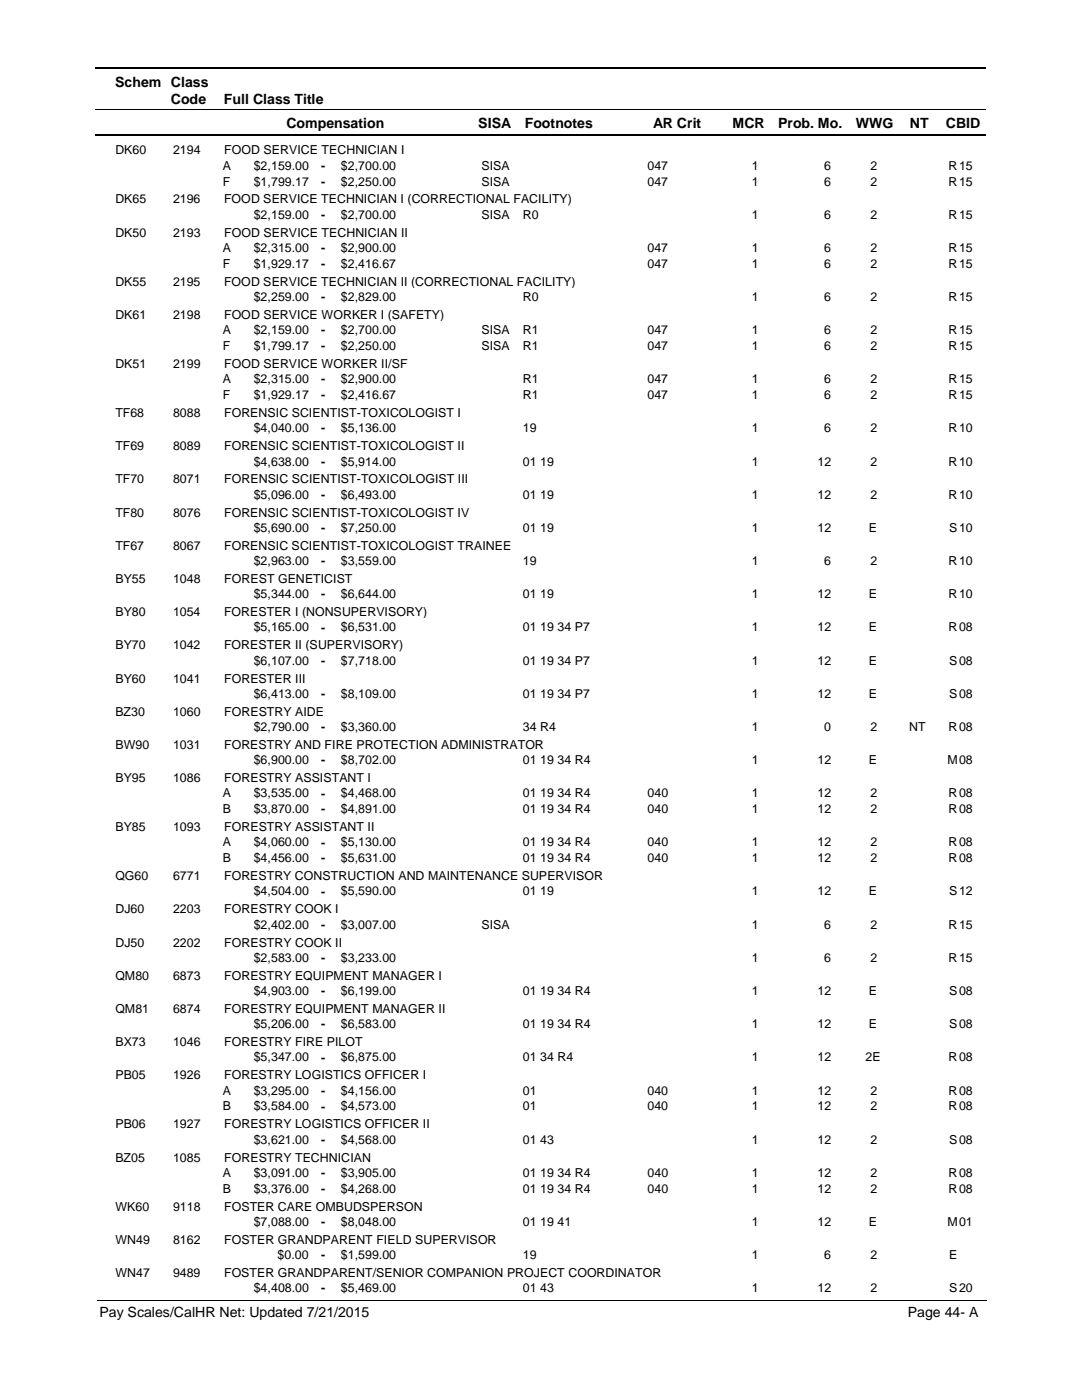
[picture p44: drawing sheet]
<svg xmlns="http://www.w3.org/2000/svg" width="216mm" height="279mm" viewBox="0 0 216 279" stroke-linecap="round" stroke-linejoin="round" font-family="sans-serif">
<defs><g id="words">
<g font-size="2.8">
<text x="23" y="17.3">Schem Class</text>
<text x="34.1" y="20.7">Code</text>
<text x="44.7" y="20.7">Full Class Title</text>
<text x="57.2" y="25.6">Compensation</text>
<text x="95.4" y="25.6">SISA</text>
<text x="104.7" y="25.6">Footnotes</text>
<text x="130.3" y="25.6">AR Crit</text>
<text x="146.2" y="25.6">MCR</text>
<text x="155.3" y="25.6">Prob. Mo.</text>
<text x="170.8" y="25.6">WWG</text>
<text x="181.5" y="25.6">NT</text>
<text x="188.7" y="25.6">CBID</text>
<text x="19.9" y="262.9">Pay Scales/CalHR Net: Updated 7/21/2015</text>
<text x="181.1" y="262.9">Page 44- A</text>
</g>
<g font-size="2.5">
<text x="23" y="30.8">DK60</text>
<text x="34.5" y="30.8">2194</text>
<text x="44.5" y="33.9">A</text>
<text x="44.7" y="30.8">FOOD SERVICE TECHNICIAN I</text>
<text x="50.6" y="33.9">$2,159.00</text>
<text x="64.1" y="33.9">-</text>
<text x="68" y="33.9">$2,700.00</text>
<text x="96.1" y="33.9">SISA</text>
<text x="129.2" y="33.9">047</text>
<text x="150" y="33.9">1</text>
<text x="164.5" y="33.9">6</text>
<text x="173.7" y="33.9">2</text>
<text x="189.3" y="33.9">R</text>
<text x="191.4" y="33.9">15</text>
<text x="23" y="40.6">DK65</text>
<text x="34.5" y="40.6">2196</text>
<text x="44.5" y="37">F</text>
<text x="44.7" y="40.6">FOOD SERVICE TECHNICIAN I (CORRECTIONAL FACILITY)</text>
<text x="50.6" y="37">$1,799.17</text>
<text x="64.1" y="37.1">-</text>
<text x="68" y="37">$2,250.00</text>
<text x="96.1" y="37">SISA</text>
<text x="129.2" y="37">047</text>
<text x="150" y="37">1</text>
<text x="164.5" y="37">6</text>
<text x="173.7" y="37">2</text>
<text x="189.3" y="37">R</text>
<text x="191.4" y="37">15</text>
<text x="23" y="47.2">DK50</text>
<text x="34.5" y="47.2">2193</text>
<text x="44.7" y="47.2">FOOD SERVICE TECHNICIAN II</text>
<text x="50.6" y="43.6">$2,159.00</text>
<text x="64.1" y="43.7">-</text>
<text x="68" y="43.6">$2,700.00</text>
<text x="96.1" y="43.6">SISA</text>
<text x="104.3" y="43.6">R0</text>
<text x="150" y="43.6">1</text>
<text x="164.5" y="43.6">6</text>
<text x="173.7" y="43.6">2</text>
<text x="189.3" y="43.6">R</text>
<text x="191.4" y="43.6">15</text>
<text x="44.5" y="50.3">A</text>
<text x="44.5" y="53.4">F</text>
<text x="50.6" y="50.3">$2,315.00</text>
<text x="50.6" y="53.4">$1,929.17</text>
<text x="64.1" y="50.3">-</text>
<text x="64.1" y="53.5">-</text>
<text x="68" y="50.3">$2,900.00</text>
<text x="68" y="53.4">$2,416.67</text>
<text x="129.2" y="50.3">047</text>
<text x="129.2" y="53.4">047</text>
<text x="150" y="53.4">1</text>
<text x="150" y="50.3">1</text>
<text x="164.5" y="50.3">6</text>
<text x="164.5" y="53.4">6</text>
<text x="173.7" y="50.3">2</text>
<text x="173.7" y="53.4">2</text>
<text x="189.3" y="53.4">R</text>
<text x="189.3" y="50.3">R</text>
<text x="191.4" y="50.3">15</text>
<text x="191.4" y="53.4">15</text>
<text x="23" y="57">DK55</text>
<text x="34.5" y="57">2195</text>
<text x="44.7" y="57">FOOD SERVICE TECHNICIAN II (CORRECTIONAL FACILITY)</text>
<text x="23" y="63.6">DK61</text>
<text x="34.5" y="63.6">2198</text>
<text x="44.7" y="63.6">FOOD SERVICE WORKER I (SAFETY)</text>
<text x="50.6" y="60.1">$2,259.00</text>
<text x="64.1" y="60.1">-</text>
<text x="68" y="60.1">$2,829.00</text>
<text x="104.3" y="60.1">R0</text>
<text x="150" y="60.1">1</text>
<text x="164.5" y="60.1">6</text>
<text x="173.7" y="60.1">2</text>
<text x="189.3" y="60.1">R</text>
<text x="191.4" y="60.1">15</text>
<text x="44.5" y="69.8">F</text>
<text x="44.5" y="66.7">A</text>
<text x="50.6" y="66.7">$2,159.00</text>
<text x="50.6" y="69.8">$1,799.17</text>
<text x="64.1" y="66.7">-</text>
<text x="64.1" y="69.9">-</text>
<text x="68" y="66.7">$2,700.00</text>
<text x="68" y="69.8">$2,250.00</text>
<text x="96.1" y="66.7">SISA</text>
<text x="96.1" y="69.8">SISA</text>
<text x="104.3" y="66.7">R1</text>
<text x="104.3" y="69.8">R1</text>
<text x="129.2" y="66.7">047</text>
<text x="129.2" y="69.8">047</text>
<text x="150" y="69.8">1</text>
<text x="150" y="66.7">1</text>
<text x="164.5" y="66.7">6</text>
<text x="164.5" y="69.8">6</text>
<text x="173.7" y="66.7">2</text>
<text x="173.7" y="69.8">2</text>
<text x="189.3" y="69.8">R</text>
<text x="189.3" y="66.7">R</text>
<text x="191.4" y="66.7">15</text>
<text x="191.4" y="69.8">15</text>
<text x="23" y="73.4">DK51</text>
<text x="34.5" y="73.4">2199</text>
<text x="44.5" y="76.5">A</text>
<text x="44.7" y="73.4">FOOD SERVICE WORKER II/SF</text>
<text x="50.6" y="76.5">$2,315.00</text>
<text x="64.1" y="76.5">-</text>
<text x="68" y="76.5">$2,900.00</text>
<text x="104.3" y="76.5">R1</text>
<text x="129.2" y="76.5">047</text>
<text x="150" y="76.5">1</text>
<text x="164.5" y="76.5">6</text>
<text x="173.7" y="76.5">2</text>
<text x="189.3" y="76.5">R</text>
<text x="191.4" y="76.5">15</text>
<text x="23" y="83.2">TF68</text>
<text x="34.5" y="83.2">8088</text>
<text x="44.5" y="79.7">F</text>
<text x="44.7" y="83.2">FORENSIC SCIENTIST-TOXICOLOGIST I</text>
<text x="50.6" y="79.7">$1,929.17</text>
<text x="64.1" y="79.7">-</text>
<text x="68" y="79.7">$2,416.67</text>
<text x="104.3" y="79.7">R1</text>
<text x="129.2" y="79.7">047</text>
<text x="150" y="79.7">1</text>
<text x="164.5" y="79.7">6</text>
<text x="173.7" y="79.7">2</text>
<text x="189.3" y="79.7">R</text>
<text x="191.4" y="79.7">15</text>
<text x="23" y="89.9">TF69</text>
<text x="34.5" y="89.9">8089</text>
<text x="44.7" y="89.9">FORENSIC SCIENTIST-TOXICOLOGIST II</text>
<text x="50.6" y="86.3">$4,040.00</text>
<text x="64.1" y="86.3">-</text>
<text x="68" y="86.3">$5,136.00</text>
<text x="104.3" y="86.3">19</text>
<text x="150" y="86.3">1</text>
<text x="164.5" y="86.3">6</text>
<text x="173.7" y="86.3">2</text>
<text x="189.3" y="86.3">R</text>
<text x="191.4" y="86.3">10</text>
<text x="50.6" y="92.9">$4,638.00</text>
<text x="64.1" y="92.9">-</text>
<text x="68" y="92.9">$5,914.00</text>
<text x="104.3" y="92.9">01 19</text>
<text x="150" y="92.9">1</text>
<text x="163.1" y="92.9">12</text>
<text x="173.7" y="92.9">2</text>
<text x="189.3" y="92.9">R</text>
<text x="191.4" y="92.9">10</text>
<text x="23" y="96.5">TF70</text>
<text x="34.5" y="96.5">8071</text>
<text x="44.7" y="96.5">FORENSIC SCIENTIST-TOXICOLOGIST III</text>
<text x="50.6" y="99.5">$5,096.00</text>
<text x="64.1" y="99.6">-</text>
<text x="68" y="99.5">$6,493.00</text>
<text x="104.3" y="99.5">01 19</text>
<text x="150" y="99.5">1</text>
<text x="163.1" y="99.5">12</text>
<text x="173.7" y="99.5">2</text>
<text x="189.3" y="99.5">R</text>
<text x="191.4" y="99.5">10</text>
<text x="23" y="103.1">TF80</text>
<text x="34.5" y="103.1">8076</text>
<text x="44.7" y="103.1">FORENSIC SCIENTIST-TOXICOLOGIST IV</text>
<text x="50.6" y="106.2">$5,690.00</text>
<text x="64.1" y="106.2">-</text>
<text x="68" y="106.2">$7,250.00</text>
<text x="104.3" y="106.2">01 19</text>
<text x="150" y="106.2">1</text>
<text x="163.1" y="106.2">12</text>
<text x="173.4" y="106.2">E</text>
<text x="189.4" y="106.2">S</text>
<text x="191.4" y="106.2">10</text>
<text x="23" y="109.7">TF67</text>
<text x="34.5" y="109.7">8067</text>
<text x="44.7" y="109.7">FORENSIC SCIENTIST-TOXICOLOGIST TRAINEE</text>
<text x="50.6" y="112.8">$2,963.00</text>
<text x="64.1" y="112.8">-</text>
<text x="68" y="112.8">$3,559.00</text>
<text x="104.3" y="112.8">19</text>
<text x="150" y="112.8">1</text>
<text x="164.5" y="112.8">6</text>
<text x="173.7" y="112.8">2</text>
<text x="189.3" y="112.8">R</text>
<text x="191.4" y="112.8">10</text>
<text x="23" y="116.3">BY55</text>
<text x="34.5" y="116.3">1048</text>
<text x="44.7" y="116.3">FOREST GENETICIST</text>
<text x="50.6" y="119.4">$5,344.00</text>
<text x="64.1" y="119.4">-</text>
<text x="68" y="119.4">$6,644.00</text>
<text x="104.3" y="119.4">01 19</text>
<text x="150" y="119.4">1</text>
<text x="163.1" y="119.4">12</text>
<text x="173.4" y="119.4">E</text>
<text x="189.3" y="119.4">R</text>
<text x="191.4" y="119.4">10</text>
<text x="23" y="123">BY80</text>
<text x="34.5" y="123">1054</text>
<text x="44.7" y="123">FORESTER I (NONSUPERVISORY)</text>
<text x="23" y="129.6">BY70</text>
<text x="34.5" y="129.6">1042</text>
<text x="44.7" y="129.6">FORESTER II (SUPERVISORY)</text>
<text x="50.6" y="126">$5,165.00</text>
<text x="64.1" y="126">-</text>
<text x="68" y="126">$6,531.00</text>
<text x="104.3" y="126">01 19 34 P7</text>
<text x="150" y="126">1</text>
<text x="163.1" y="126">12</text>
<text x="173.4" y="126">E</text>
<text x="189.3" y="126">R</text>
<text x="191.4" y="126">08</text>
<text x="23" y="136.2">BY60</text>
<text x="34.5" y="136.2">1041</text>
<text x="44.7" y="136.2">FORESTER III</text>
<text x="50.6" y="132.6">$6,107.00</text>
<text x="64.1" y="132.7">-</text>
<text x="68" y="132.6">$7,718.00</text>
<text x="104.3" y="132.6">01 19 34 P7</text>
<text x="150" y="132.6">1</text>
<text x="163.1" y="132.6">12</text>
<text x="173.4" y="132.6">E</text>
<text x="189.4" y="132.6">S</text>
<text x="191.4" y="132.6">08</text>
<text x="23" y="142.9">BZ30</text>
<text x="34.5" y="142.9">1060</text>
<text x="44.7" y="142.9">FORESTRY AIDE</text>
<text x="50.6" y="139.3">$6,413.00</text>
<text x="64.1" y="139.3">-</text>
<text x="68" y="139.3">$8,109.00</text>
<text x="104.3" y="139.3">01 19 34 P7</text>
<text x="150" y="139.3">1</text>
<text x="163.1" y="139.3">12</text>
<text x="173.4" y="139.3">E</text>
<text x="189.4" y="139.3">S</text>
<text x="191.4" y="139.3">08</text>
<text x="23" y="149.5">BW90</text>
<text x="34.5" y="149.5">1031</text>
<text x="44.7" y="149.5">FORESTRY AND FIRE PROTECTION ADMINISTRATOR</text>
<text x="50.6" y="145.9">$2,790.00</text>
<text x="64.1" y="145.9">-</text>
<text x="68" y="145.9">$3,360.00</text>
<text x="104.3" y="145.9">34 R4</text>
<text x="150" y="145.9">1</text>
<text x="164.5" y="145.9">0</text>
<text x="173.7" y="145.9">2</text>
<text x="181.4" y="145.9">NT</text>
<text x="189.3" y="145.9">R</text>
<text x="191.4" y="145.9">08</text>
<text x="50.6" y="152.5">$6,900.00</text>
<text x="64.1" y="152.5">-</text>
<text x="68" y="152.5">$8,702.00</text>
<text x="104.3" y="152.5">01 19 34 R4</text>
<text x="150" y="152.5">1</text>
<text x="163.1" y="152.5">12</text>
<text x="173.4" y="152.5">E</text>
<text x="189.1" y="152.5">M</text>
<text x="191.4" y="152.5">08</text>
<text x="23" y="156.1">BY95</text>
<text x="34.5" y="156.1">1086</text>
<text x="44.5" y="159.1">A</text>
<text x="44.7" y="156.1">FORESTRY ASSISTANT I</text>
<text x="50.6" y="159.1">$3,535.00</text>
<text x="64.1" y="159.2">-</text>
<text x="68" y="159.1">$4,468.00</text>
<text x="104.3" y="159.1">01 19 34 R4</text>
<text x="129.2" y="159.1">040</text>
<text x="150" y="159.1">1</text>
<text x="163.1" y="159.1">12</text>
<text x="173.7" y="159.1">2</text>
<text x="189.3" y="159.1">R</text>
<text x="191.4" y="159.1">08</text>
<text x="23" y="165.9">BY85</text>
<text x="34.5" y="165.9">1093</text>
<text x="44.5" y="162.3">B</text>
<text x="44.7" y="165.9">FORESTRY ASSISTANT II</text>
<text x="50.6" y="162.3">$3,870.00</text>
<text x="64.1" y="162.3">-</text>
<text x="68" y="162.3">$4,891.00</text>
<text x="104.3" y="162.3">01 19 34 R4</text>
<text x="129.2" y="162.3">040</text>
<text x="150" y="162.3">1</text>
<text x="163.1" y="162.3">12</text>
<text x="173.7" y="162.3">2</text>
<text x="189.3" y="162.3">R</text>
<text x="191.4" y="162.3">08</text>
<text x="44.5" y="168.9">A</text>
<text x="44.5" y="172.1">B</text>
<text x="50.6" y="168.9">$4,060.00</text>
<text x="50.6" y="172.1">$4,456.00</text>
<text x="64.1" y="169">-</text>
<text x="64.1" y="172.1">-</text>
<text x="68" y="168.9">$5,130.00</text>
<text x="68" y="172.1">$5,631.00</text>
<text x="104.3" y="168.9">01 19 34 R4</text>
<text x="104.3" y="172.1">01 19 34 R4</text>
<text x="129.2" y="168.9">040</text>
<text x="129.2" y="172.1">040</text>
<text x="150" y="172.1">1</text>
<text x="150" y="168.9">1</text>
<text x="163.1" y="168.9">12</text>
<text x="163.1" y="172.1">12</text>
<text x="173.7" y="168.9">2</text>
<text x="173.7" y="172.1">2</text>
<text x="189.3" y="172.1">R</text>
<text x="189.3" y="168.9">R</text>
<text x="191.4" y="168.9">08</text>
<text x="191.4" y="172.1">08</text>
<text x="23" y="175.7">QG60</text>
<text x="34.5" y="175.7">6771</text>
<text x="44.7" y="175.7">FORESTRY CONSTRUCTION AND MAINTENANCE SUPERVISOR</text>
<text x="50.6" y="178.7">$4,504.00</text>
<text x="64.1" y="178.7">-</text>
<text x="68" y="178.7">$5,590.00</text>
<text x="104.3" y="178.7">01 19</text>
<text x="150" y="178.7">1</text>
<text x="163.1" y="178.7">12</text>
<text x="173.4" y="178.7">E</text>
<text x="189.4" y="178.7">S</text>
<text x="191.4" y="178.7">12</text>
<text x="23" y="182.3">DJ60</text>
<text x="34.5" y="182.3">2203</text>
<text x="44.7" y="182.3">FORESTRY COOK I</text>
<text x="50.6" y="185.3">$2,402.00</text>
<text x="64.1" y="185.4">-</text>
<text x="68" y="185.3">$3,007.00</text>
<text x="96.1" y="185.3">SISA</text>
<text x="150" y="185.3">1</text>
<text x="164.5" y="185.3">6</text>
<text x="173.7" y="185.3">2</text>
<text x="189.3" y="185.3">R</text>
<text x="191.4" y="185.3">15</text>
<text x="23" y="188.9">DJ50</text>
<text x="34.5" y="188.9">2202</text>
<text x="44.7" y="188.9">FORESTRY COOK II</text>
<text x="50.6" y="192">$2,583.00</text>
<text x="64.1" y="192">-</text>
<text x="68" y="192">$3,233.00</text>
<text x="150" y="192">1</text>
<text x="164.5" y="192">6</text>
<text x="173.7" y="192">2</text>
<text x="189.3" y="192">R</text>
<text x="191.4" y="192">15</text>
<text x="23" y="195.5">QM80</text>
<text x="34.5" y="195.5">6873</text>
<text x="44.7" y="195.5">FORESTRY EQUIPMENT MANAGER I</text>
<text x="23" y="202.1">QM81</text>
<text x="34.5" y="202.1">6874</text>
<text x="44.7" y="202.1">FORESTRY EQUIPMENT MANAGER II</text>
<text x="50.6" y="198.6">$4,903.00</text>
<text x="64.1" y="198.6">-</text>
<text x="68" y="198.6">$6,199.00</text>
<text x="104.3" y="198.6">01 19 34 R4</text>
<text x="150" y="198.6">1</text>
<text x="163.1" y="198.6">12</text>
<text x="173.4" y="198.6">E</text>
<text x="189.4" y="198.6">S</text>
<text x="191.4" y="198.6">08</text>
<text x="23" y="208.8">BX73</text>
<text x="34.5" y="208.8">1046</text>
<text x="44.7" y="208.8">FORESTRY FIRE PILOT</text>
<text x="50.6" y="205.2">$5,206.00</text>
<text x="64.1" y="205.2">-</text>
<text x="68" y="205.2">$6,583.00</text>
<text x="104.3" y="205.2">01 19 34 R4</text>
<text x="150" y="205.2">1</text>
<text x="163.1" y="205.2">12</text>
<text x="173.4" y="205.2">E</text>
<text x="189.4" y="205.2">S</text>
<text x="191.4" y="205.2">08</text>
<text x="23" y="215.4">PB05</text>
<text x="34.5" y="215.4">1926</text>
<text x="44.7" y="215.4">FORESTRY LOGISTICS OFFICER I</text>
<text x="50.6" y="211.8">$5,347.00</text>
<text x="64.1" y="211.9">-</text>
<text x="68" y="211.8">$6,875.00</text>
<text x="104.3" y="211.8">01 34 R4</text>
<text x="150" y="211.8">1</text>
<text x="163.1" y="211.8">12</text>
<text x="172.7" y="211.8">2E</text>
<text x="189.3" y="211.8">R</text>
<text x="191.4" y="211.8">08</text>
<text x="44.5" y="218.4">A</text>
<text x="44.5" y="221.6">B</text>
<text x="50.6" y="218.4">$3,295.00</text>
<text x="50.6" y="221.6">$3,584.00</text>
<text x="64.1" y="218.5">-</text>
<text x="64.1" y="221.6">-</text>
<text x="68" y="218.4">$4,156.00</text>
<text x="68" y="221.6">$4,573.00</text>
<text x="104.3" y="218.4">01</text>
<text x="104.3" y="221.6">01</text>
<text x="129.2" y="218.4">040</text>
<text x="129.2" y="221.6">040</text>
<text x="150" y="218.4">1</text>
<text x="150" y="221.6">1</text>
<text x="163.1" y="218.4">12</text>
<text x="163.1" y="221.6">12</text>
<text x="173.7" y="218.4">2</text>
<text x="173.7" y="221.6">2</text>
<text x="189.3" y="218.4">R</text>
<text x="189.3" y="221.6">R</text>
<text x="191.4" y="218.4">08</text>
<text x="191.4" y="221.6">08</text>
<text x="23" y="225.2">PB06</text>
<text x="34.5" y="225.2">1927</text>
<text x="44.7" y="225.2">FORESTRY LOGISTICS OFFICER II</text>
<text x="23" y="231.8">BZ05</text>
<text x="34.5" y="231.8">1085</text>
<text x="44.7" y="231.8">FORESTRY TECHNICIAN</text>
<text x="50.6" y="228.3">$3,621.00</text>
<text x="64.1" y="228.3">-</text>
<text x="68" y="228.3">$4,568.00</text>
<text x="104.3" y="228.3">01 43</text>
<text x="150" y="228.3">1</text>
<text x="163.1" y="228.3">12</text>
<text x="173.7" y="228.3">2</text>
<text x="189.4" y="228.3">S</text>
<text x="191.4" y="228.3">08</text>
<text x="44.5" y="234.9">A</text>
<text x="44.5" y="238">B</text>
<text x="50.6" y="234.9">$3,091.00</text>
<text x="50.6" y="238">$3,376.00</text>
<text x="64.1" y="234.9">-</text>
<text x="64.1" y="238.1">-</text>
<text x="68" y="238">$4,268.00</text>
<text x="68" y="234.9">$3,905.00</text>
<text x="104.3" y="238">01 19 34 R4</text>
<text x="104.3" y="234.9">01 19 34 R4</text>
<text x="129.2" y="238">040</text>
<text x="129.2" y="234.9">040</text>
<text x="150" y="234.9">1</text>
<text x="150" y="238">1</text>
<text x="163.1" y="234.9">12</text>
<text x="163.1" y="238">12</text>
<text x="173.7" y="238">2</text>
<text x="173.7" y="234.9">2</text>
<text x="189.3" y="234.9">R</text>
<text x="189.3" y="238">R</text>
<text x="191.4" y="234.9">08</text>
<text x="191.4" y="238">08</text>
<text x="23" y="241.6">WK60</text>
<text x="34.5" y="241.6">9118</text>
<text x="44.7" y="241.6">FOSTER CARE OMBUDSPERSON</text>
<text x="50.6" y="244.6">$7,088.00</text>
<text x="64.1" y="244.7">-</text>
<text x="68" y="244.6">$8,048.00</text>
<text x="104.3" y="244.6">01 19 41</text>
<text x="150" y="244.6">1</text>
<text x="163.1" y="244.6">12</text>
<text x="173.4" y="244.6">E</text>
<text x="189.1" y="244.6">M</text>
<text x="191.4" y="244.6">01</text>
<text x="23" y="248.2">WN49</text>
<text x="34.5" y="248.2">8162</text>
<text x="44.7" y="248.2">FOSTER GRANDPARENT FIELD SUPERVISOR</text>
<text x="55.4" y="251.3">$0.00</text>
<text x="64.1" y="251.3">-</text>
<text x="68" y="251.3">$1,599.00</text>
<text x="104.3" y="251.3">19</text>
<text x="150" y="251.3">1</text>
<text x="164.5" y="251.3">6</text>
<text x="173.7" y="251.3">2</text>
<text x="189.4" y="251.3">E</text>
<text x="23" y="254.9">WN47</text>
<text x="34.5" y="254.9">9489</text>
<text x="44.7" y="254.9">FOSTER GRANDPARENT/SENIOR COMPANION PROJECT COORDINATOR</text>
<text x="50.6" y="257.9">$4,408.00</text>
<text x="64.1" y="257.9">-</text>
<text x="68" y="257.9">$5,469.00</text>
<text x="104.3" y="257.9">01 43</text>
<text x="150" y="257.9">1</text>
<text x="163.1" y="257.9">12</text>
<text x="173.7" y="257.9">2</text>
<text x="189.4" y="257.9">S</text>
<text x="191.4" y="257.9">20</text>
</g>
</g></defs>
<path d="M19 13.5h177.8M19 27h177.8" fill="none" stroke="#000" stroke-width=".36"/>
<path d="M19 21.8h177.8" fill="none" stroke="#000" stroke-width=".2"/>
<g fill="#fff">
<path d="M46.9 31.2h16.3v3h-16.3z"/>
<path d="M191 31.2h4.2v3h-4.2z"/>
<path d="M46.9 34.4h16.3v3h-16.3z"/>
<path d="M191 34.4h4.2v3h-4.2z"/>
<path d="M46.9 41h16.3v3h-16.3z"/>
<path d="M191 41h4.2v3h-4.2z"/>
<path d="M46.9 47.6h16.3v3h-16.3z"/>
<path d="M191 47.6h4.2v3h-4.2z"/>
<path d="M46.9 50.8h16.3v3h-16.3z"/>
<path d="M191 50.8h4.2v3h-4.2z"/>
<path d="M46.9 57.4h16.3v3h-16.3z"/>
<path d="M191 57.4h4.2v3h-4.2z"/>
<path d="M46.9 64.1h16.3v2.9h-16.3z"/>
<path d="M191 64.1h4.2v2.9h-4.2z"/>
<path d="M46.9 67.2h16.3v3h-16.3z"/>
<path d="M191 67.2h4.2v3h-4.2z"/>
<path d="M46.9 73.9h16.3v2.9h-16.3z"/>
<path d="M191 73.9h4.2v2.9h-4.2z"/>
<path d="M46.9 77h16.3v3h-16.3z"/>
<path d="M191 77h4.2v3h-4.2z"/>
<path d="M46.9 83.7h16.3v2.9h-16.3z"/>
<path d="M191 83.7h4.2v2.9h-4.2z"/>
<path d="M46.9 90.3h16.3v2.9h-16.3z"/>
<path d="M191 90.3h4.2v2.9h-4.2z"/>
<path d="M46.9 96.9h16.3v3h-16.3z"/>
<path d="M191 96.9h4.2v3h-4.2z"/>
<path d="M46.9 103.5h16.3v3h-16.3z"/>
<path d="M191 103.5h4.2v3h-4.2z"/>
<path d="M46.9 110.1h16.3v3h-16.3z"/>
<path d="M191 110.1h4.2v3h-4.2z"/>
<path d="M46.9 116.8h16.3v2.9h-16.3z"/>
<path d="M191 116.8h4.2v2.9h-4.2z"/>
<path d="M46.9 123.4h16.3v3h-16.3z"/>
<path d="M191 123.4h4.2v3h-4.2z"/>
<path d="M46.9 130h16.3v3h-16.3z"/>
<path d="M191 130h4.2v3h-4.2z"/>
<path d="M46.9 136.6h16.3v3h-16.3z"/>
<path d="M191 136.6h4.2v3h-4.2z"/>
<path d="M46.9 143.3h16.3v2.9h-16.3z"/>
<path d="M191 143.3h4.2v2.9h-4.2z"/>
<path d="M46.9 149.9h16.3v2.9h-16.3z"/>
<path d="M191 149.9h4.2v2.9h-4.2z"/>
<path d="M46.9 156.5h16.3v3h-16.3z"/>
<path d="M191 156.5h4.2v3h-4.2z"/>
<path d="M46.9 159.7h16.3v3h-16.3z"/>
<path d="M191 159.7h4.2v3h-4.2z"/>
<path d="M46.9 166.3h16.3v3h-16.3z"/>
<path d="M191 166.3h4.2v3h-4.2z"/>
<path d="M46.9 169.5h16.3v2.9h-16.3z"/>
<path d="M191 169.5h4.2v2.9h-4.2z"/>
<path d="M46.9 176.1h16.3v2.9h-16.3z"/>
<path d="M191 176.1h4.2v2.9h-4.2z"/>
<path d="M46.9 182.7h16.3v3h-16.3z"/>
<path d="M191 182.7h4.2v3h-4.2z"/>
<path d="M46.9 189.3h16.3v3h-16.3z"/>
<path d="M191 189.3h4.2v3h-4.2z"/>
<path d="M46.9 195.9h16.3v3h-16.3z"/>
<path d="M191 195.9h4.2v3h-4.2z"/>
<path d="M46.9 202.6h16.3v3h-16.3z"/>
<path d="M191 202.6h4.2v3h-4.2z"/>
<path d="M46.9 209.2h16.3v3h-16.3z"/>
<path d="M191 209.2h4.2v3h-4.2z"/>
<path d="M46.9 215.8h16.3v3h-16.3z"/>
<path d="M191 215.8h4.2v3h-4.2z"/>
<path d="M46.9 219h16.3v3h-16.3z"/>
<path d="M191 219h4.2v3h-4.2z"/>
<path d="M46.9 225.6h16.3v3h-16.3z"/>
<path d="M191 225.6h4.2v3h-4.2z"/>
<path d="M46.9 232.2h16.3v3h-16.3z"/>
<path d="M191 232.2h4.2v3h-4.2z"/>
<path d="M46.9 235.4h16.3v3h-16.3z"/>
<path d="M191 235.4h4.2v3h-4.2z"/>
<path d="M46.9 242h16.3v3h-16.3z"/>
<path d="M191 242h4.2v3h-4.2z"/>
<path d="M46.9 248.7h16.3v3h-16.3z"/>
<path d="M191 248.7h4.2v3h-4.2z"/>
<path d="M46.9 255.3h16.3v3h-16.3z"/>
<path d="M191 255.3h4.2v3h-4.2z"/>
</g>
<path d="M19.4 259.6h177.4" fill="none" stroke="#000" stroke-width=".2"/>
<use href="#words"/>
</svg>
